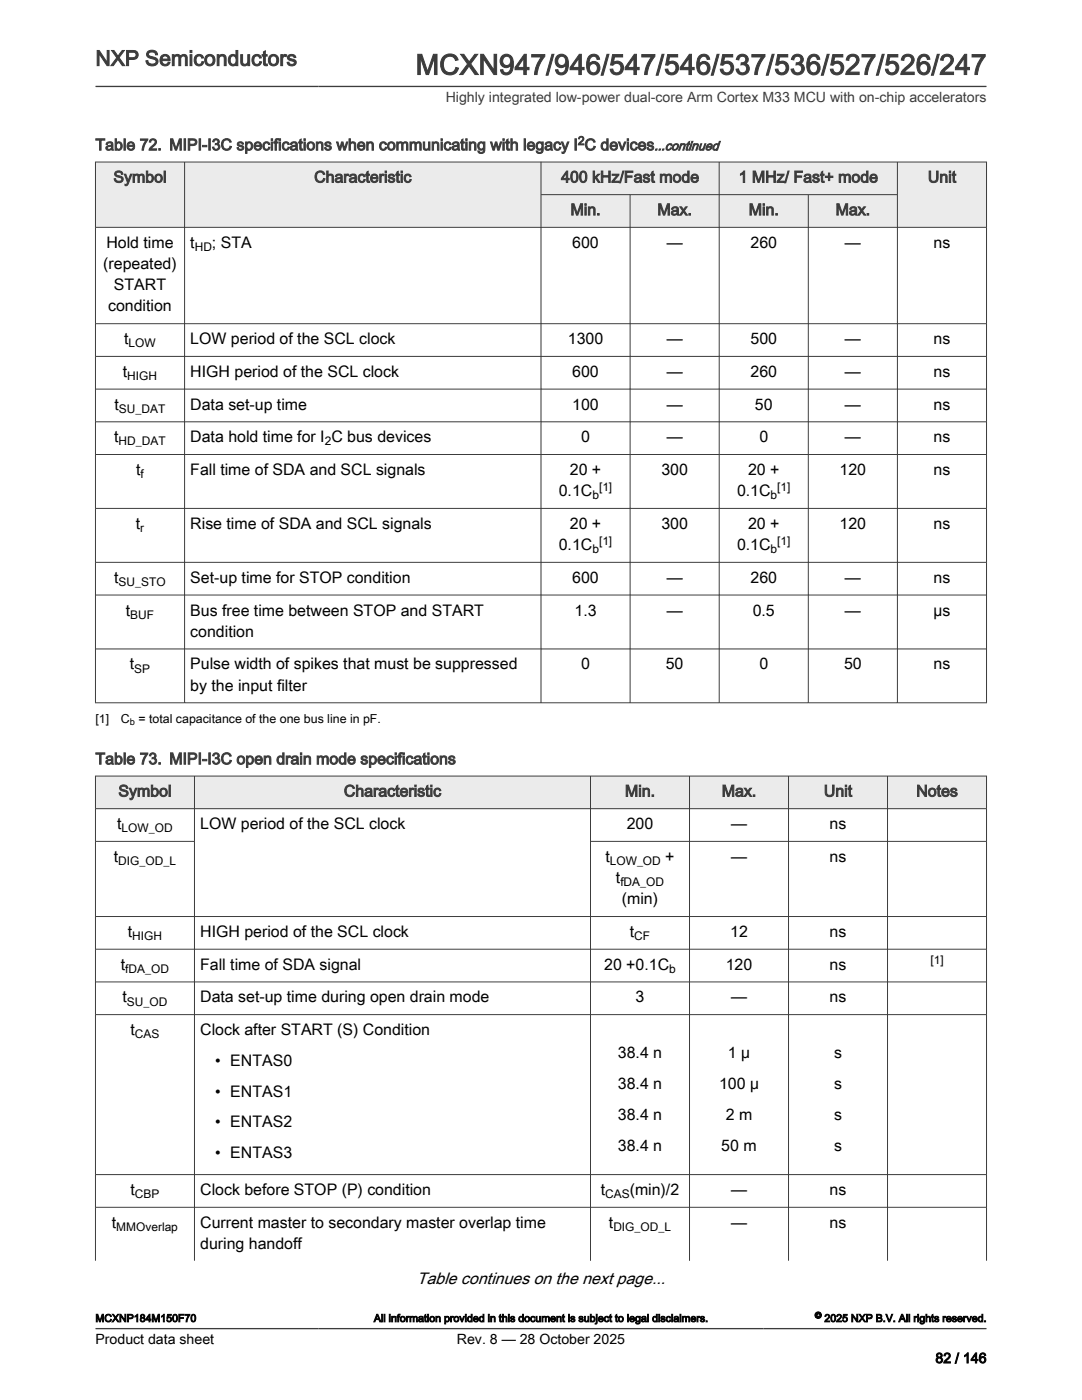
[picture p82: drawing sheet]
<svg xmlns="http://www.w3.org/2000/svg" width="216mm" height="279mm" viewBox="0 0 216 279" stroke-linecap="round" stroke-linejoin="round" font-family="sans-serif">
<defs><g id="words">
<text font-size="5.6" fill="#3c3c3c" x="82.9" y="14.9">MCXN947/946/547/546/537/536/527/526/247</text>
<text font-size="4.2" fill="#3c3c3c" x="19" y="13.1">NXP Semiconductors</text>
<text font-size="3.3" x="83.2" y="256.3">Table continues on the next page...</text>
<g font-size="3.2" fill="#3c3c3c">
<text x="19" y="30">Table 72. MIPI-I3C specifications when communicating with legacy I C devices</text>
<text x="22.6" y="36.4">Symbol</text>
<text x="62.7" y="36.4">Characteristic</text>
<text x="112" y="36.4">400 kHz/Fast mode</text>
<text x="147.4" y="36.4">1 MHz/ Fast+ mode</text>
<text x="185.1" y="36.4">Unit</text>
<text x="113.8" y="42.9">Min.</text>
<text x="131.2" y="42.9">Max.</text>
<text x="149.4" y="42.9">Min.</text>
<text x="166.7" y="42.9">Max.</text>
<text x="19" y="152.5">Table 73. MIPI-I3C open drain mode specifications</text>
<text x="23.6" y="159">Symbol</text>
<text x="68.6" y="159">Characteristic</text>
<text x="124.7" y="159">Min.</text>
<text x="144" y="159">Max.</text>
<text x="164.4" y="159">Unit</text>
<text x="182.8" y="159">Notes</text>
</g>
<g font-size="3.2">
<text x="20.6" y="53.7">(repeated)</text>
<text x="21.2" y="49.5">Hold time</text>
<text x="38" y="49.5">t</text>
<text x="42.3" y="49.5">; STA</text>
<text x="114.2" y="49.5">600</text>
<text x="133" y="49.5">—</text>
<text x="149.8" y="49.5">260</text>
<text x="168.6" y="49.5">—</text>
<text x="186.3" y="49.5">ns</text>
<text x="22.7" y="57.9">START</text>
<text x="21.6" y="62.2">condition</text>
<text x="24.8" y="68.7">t</text>
<text x="38" y="68.7">LOW period of the SCL clock</text>
<text x="113.3" y="68.7">1300</text>
<text x="133" y="68.7">—</text>
<text x="149.8" y="68.7">500</text>
<text x="168.6" y="68.7">—</text>
<text x="186.3" y="68.7">ns</text>
<text x="24.5" y="75.2">t</text>
<text x="38" y="75.2">HIGH period of the SCL clock</text>
<text x="114.2" y="75.2">600</text>
<text x="133" y="75.2">—</text>
<text x="149.8" y="75.2">260</text>
<text x="168.6" y="75.2">—</text>
<text x="186.3" y="75.2">ns</text>
<text x="22.9" y="81.7">t</text>
<text x="38" y="81.7">Data set-up time</text>
<text x="114.2" y="81.7">100</text>
<text x="133" y="81.7">—</text>
<text x="150.6" y="81.7">50</text>
<text x="168.6" y="81.7">—</text>
<text x="186.3" y="81.7">ns</text>
<text x="22.8" y="88.3">t</text>
<text x="38" y="88.3">Data hold time for I C bus devices</text>
<text x="116" y="88.3">0</text>
<text x="133" y="88.3">—</text>
<text x="151.5" y="88.3">0</text>
<text x="168.6" y="88.3">—</text>
<text x="186.3" y="88.3">ns</text>
<text x="27.2" y="94.8">t</text>
<text x="38" y="94.8">Fall time of SDA and SCL signals</text>
<text x="113.7" y="94.8">20 +</text>
<text x="132" y="94.8">300</text>
<text x="149.3" y="94.8">20 +</text>
<text x="167.5" y="94.8">120</text>
<text x="186.3" y="94.8">ns</text>
<text x="111.5" y="99">0.1C</text>
<text x="147.1" y="99">0.1C</text>
<text x="27.1" y="105.6">t</text>
<text x="38" y="105.6">Rise time of SDA and SCL signals</text>
<text x="113.7" y="105.6">20 +</text>
<text x="132" y="105.6">300</text>
<text x="149.3" y="105.6">20 +</text>
<text x="167.5" y="105.6">120</text>
<text x="186.3" y="105.6">ns</text>
<text x="111.5" y="109.8">0.1C</text>
<text x="147.1" y="109.8">0.1C</text>
<text x="22.8" y="116.3">t</text>
<text x="38" y="116.3">Set-up time for STOP condition</text>
<text x="114.2" y="116.3">600</text>
<text x="133" y="116.3">—</text>
<text x="149.8" y="116.3">260</text>
<text x="168.6" y="116.3">—</text>
<text x="186.3" y="116.3">ns</text>
<text x="25.1" y="122.8">t</text>
<text x="38" y="122.8">Bus free time between STOP and START</text>
<text x="114.6" y="122.8">1.3</text>
<text x="133" y="122.8">—</text>
<text x="150.2" y="122.8">0.5</text>
<text x="168.6" y="122.8">—</text>
<text x="186.3" y="122.8">µs</text>
<text x="38" y="127.1">condition</text>
<text x="25.9" y="133.6">t</text>
<text x="38" y="133.6">Pulse width of spikes that must be suppressed</text>
<text x="38" y="137.8">by the input filter</text>
<text x="116" y="133.6">0</text>
<text x="132.9" y="133.6">50</text>
<text x="151.5" y="133.6">0</text>
<text x="168.4" y="133.6">50</text>
<text x="186.3" y="133.6">ns</text>
<text x="23.4" y="165.5">t</text>
<text x="40" y="165.5">LOW period of the SCL clock</text>
<text x="125.1" y="165.5">200</text>
<text x="145.9" y="165.5">—</text>
<text x="165.5" y="165.5">ns</text>
<text x="22.7" y="172">t</text>
<text x="120.8" y="172">t</text>
<text x="132.8" y="172">+</text>
<text x="145.9" y="172">—</text>
<text x="165.5" y="172">ns</text>
<text x="122.9" y="176.2">t</text>
<text x="124.1" y="180.5">(min)</text>
<text x="25.5" y="187">t</text>
<text x="40" y="187">HIGH period of the SCL clock</text>
<text x="125.7" y="187">t</text>
<text x="145.7" y="187">12</text>
<text x="165.5" y="187">ns</text>
<text x="24.1" y="193.5">t</text>
<text x="40" y="193.5">Fall time of SDA signal</text>
<text x="120.6" y="193.5">20 +0.1C</text>
<text x="144.8" y="193.5">120</text>
<text x="165.5" y="193.5">ns</text>
<text x="24.4" y="200">t</text>
<text x="40" y="200">Data set-up time during open drain mode</text>
<text x="126.8" y="200">3</text>
<text x="145.9" y="200">—</text>
<text x="165.5" y="200">ns</text>
<text x="26" y="206.6">t</text>
<text x="40" y="206.6">Clock after START (S) Condition</text>
<text x="43" y="212.7">• ENTAS0</text>
<text x="123.3" y="211.2">38.4 n</text>
<text x="145.3" y="211.2">1 μ</text>
<text x="166.4" y="211.2">s</text>
<text x="43" y="218.9">• ENTAS1</text>
<text x="123.3" y="217.4">38.4 n</text>
<text x="143.5" y="217.4">100 μ</text>
<text x="166.4" y="217.4">s</text>
<text x="43" y="225">• ENTAS2</text>
<text x="123.3" y="223.5">38.4 n</text>
<text x="144.8" y="223.5">2 m</text>
<text x="166.4" y="223.5">s</text>
<text x="43" y="231.1">• ENTAS3</text>
<text x="123.3" y="229.6">38.4 n</text>
<text x="143.9" y="229.6">50 m</text>
<text x="166.4" y="229.6">s</text>
<text x="26" y="238.5">t</text>
<text x="40" y="238.5">Clock before STOP (P) condition</text>
<text x="119.9" y="238.5">t</text>
<text x="125.7" y="238.5">(min)/2</text>
<text x="145.9" y="238.5">—</text>
<text x="165.5" y="238.5">ns</text>
<text x="22.3" y="245">t</text>
<text x="40" y="245">Current master to secondary master overlap time</text>
<text x="121.5" y="245">t</text>
<text x="145.9" y="245">—</text>
<text x="165.5" y="245">ns</text>
<text x="40" y="249.3">during handoff</text>
</g>
<text font-size="2.8" fill="#3c3c3c" x="88.9" y="20.4">Highly integrated low-power dual-core Arm Cortex M33 MCU with on-chip accelerators</text>
<g font-size="2.8">
<text x="19" y="268.1">Product data sheet</text>
<text x="91.2" y="268.1">Rev. 8 — 28 October 2025</text>
<text x="186.6" y="272">82 / 146</text>
</g>
<text font-size="2.6" fill="#3c3c3c" x="130.6" y="30">...continued</text>
<g font-size="2.5">
<text x="19" y="144.2">[1]</text>
<text x="24.1" y="144.2">C = total capacitance of the one bus line in pF.</text>
</g>
<text font-size="2.4" fill="#3c3c3c" x="115.3" y="28.9">2</text>
<g font-size="2.4">
<text x="38.9" y="50.1">HD</text>
<text x="25.7" y="69.3">LOW</text>
<text x="25.4" y="75.8">HIGH</text>
<text x="23.7" y="82.4">SU_DAT</text>
<text x="23.7" y="88.9">HD_DAT</text>
<text x="64.8" y="88.9">2</text>
<text x="28" y="95.4">f</text>
<text x="118.2" y="99.7">b</text>
<text x="119.5" y="98">[1]</text>
<text x="153.8" y="99.7">b</text>
<text x="155.1" y="98">[1]</text>
<text x="28" y="106.2">r</text>
<text x="118.2" y="110.4">b</text>
<text x="119.5" y="108.7">[1]</text>
<text x="153.8" y="110.4">b</text>
<text x="155.1" y="108.7">[1]</text>
<text x="23.7" y="116.9">SU_STO</text>
<text x="26" y="123.5">BUF</text>
<text x="26.8" y="134.2">SP</text>
<text x="24.3" y="166.1">LOW_OD</text>
<text x="23.6" y="172.6">DIG_OD_L</text>
<text x="121.7" y="172.6">LOW_OD</text>
<text x="123.8" y="176.9">fDA_OD</text>
<text x="26.4" y="187.6">HIGH</text>
<text x="126.6" y="187.6">CF</text>
<text x="25" y="194.2">fDA_OD</text>
<text x="133.5" y="194.2">b</text>
<text x="185.7" y="192.5">[1]</text>
<text x="25.3" y="200.7">SU_OD</text>
<text x="26.9" y="207.2">CAS</text>
<text x="26.9" y="239.1">CBP</text>
<text x="120.8" y="239.1">CAS</text>
<text x="23.2" y="245.7">MMOverlap</text>
<text x="122.4" y="245.7">DIG_OD_L</text>
</g>
<g font-size="2.1">
<text x="19" y="263.8">MCXNP184M150F70</text>
<text x="74.6" y="263.8">All information provided in this document is subject to legal disclaimers.</text>
<text x="164.5" y="263.8">2025 NXP B.V. All rights reserved.</text>
</g>
<text font-size="1.9" x="25.9" y="144.7">b</text>
<text font-size="1.8" x="162.6" y="263.1">©</text>
</g></defs>
<g fill="#ebebeb">
<path d="M19 32.3h177.8v6.5h-177.8z" fill-rule="evenodd"/>
<path d="M19.1 32.4h17.6v12.9h-17.6z" fill-rule="evenodd"/>
<path d="M36.9 32.4h71v12.9h-71z" fill-rule="evenodd"/>
<path d="M179.2 32.4h17.6v12.9h-17.6z" fill-rule="evenodd"/>
<path d="M108 38.9h17.6v6.4h-17.6z" fill-rule="evenodd"/>
<path d="M125.8 38.9h17.6v6.4h-17.6z" fill-rule="evenodd"/>
<path d="M143.6 38.9h17.6v6.4h-17.6z" fill-rule="evenodd"/>
<path d="M161.4 38.9h17.6v6.4h-17.6z" fill-rule="evenodd"/>
</g>
<g fill="none" stroke="#3c3c3c" stroke-width=".2">
<path d="M19 32.3h177.9M19 32.3v108M36.8 32.3v108M107.9 32.3v108M107.9 38.8h71.3M125.7 38.8v101.5M143.5 32.3v108M161.3 38.8v101.5M179.1 32.3v108M196.8 32.3v108M19 45.4h177.9M19 64.6h177.9"/>
<path d="M19 71.1h177.9M19 77.7h177.9M19 84.2h177.9M19 90.7h177.9M19 101.5h177.9M19 112.2h177.9M19 118.8h177.9M19 129.5h177.9M19 140.3h177.9"/>
</g>
<path d="M19 154.9h177.8v6.5h-177.8z" fill-rule="evenodd" fill="#ebebeb"/>
<g fill="none" stroke="#3c3c3c" stroke-width=".2">
<path d="M19 154.9h177.9M19 154.8v96.8M38.8 154.8v96.8M117.8 154.8v96.8M137.6 154.8v96.8M157.3 154.8v96.8M177.1 154.8v96.8M196.8 154.8v96.8M19 161.4h177.9M19 167.9h19.9M117.8 167.9h79.1M19 182.9h177.9"/>
<path d="M19 189.4h177.9M19 196h177.9M19 202.5h177.9M19 234.4h177.9M19 240.9h177.9"/>
</g>
<path d="M19 17.3h177.8M19 265.2h177.8" fill="none" stroke="#3c3c3c" stroke-width=".26"/>
<path d="M18.7 269.3h14v4h-14z" fill="#fff"/>
<use href="#words"/>
</svg>
